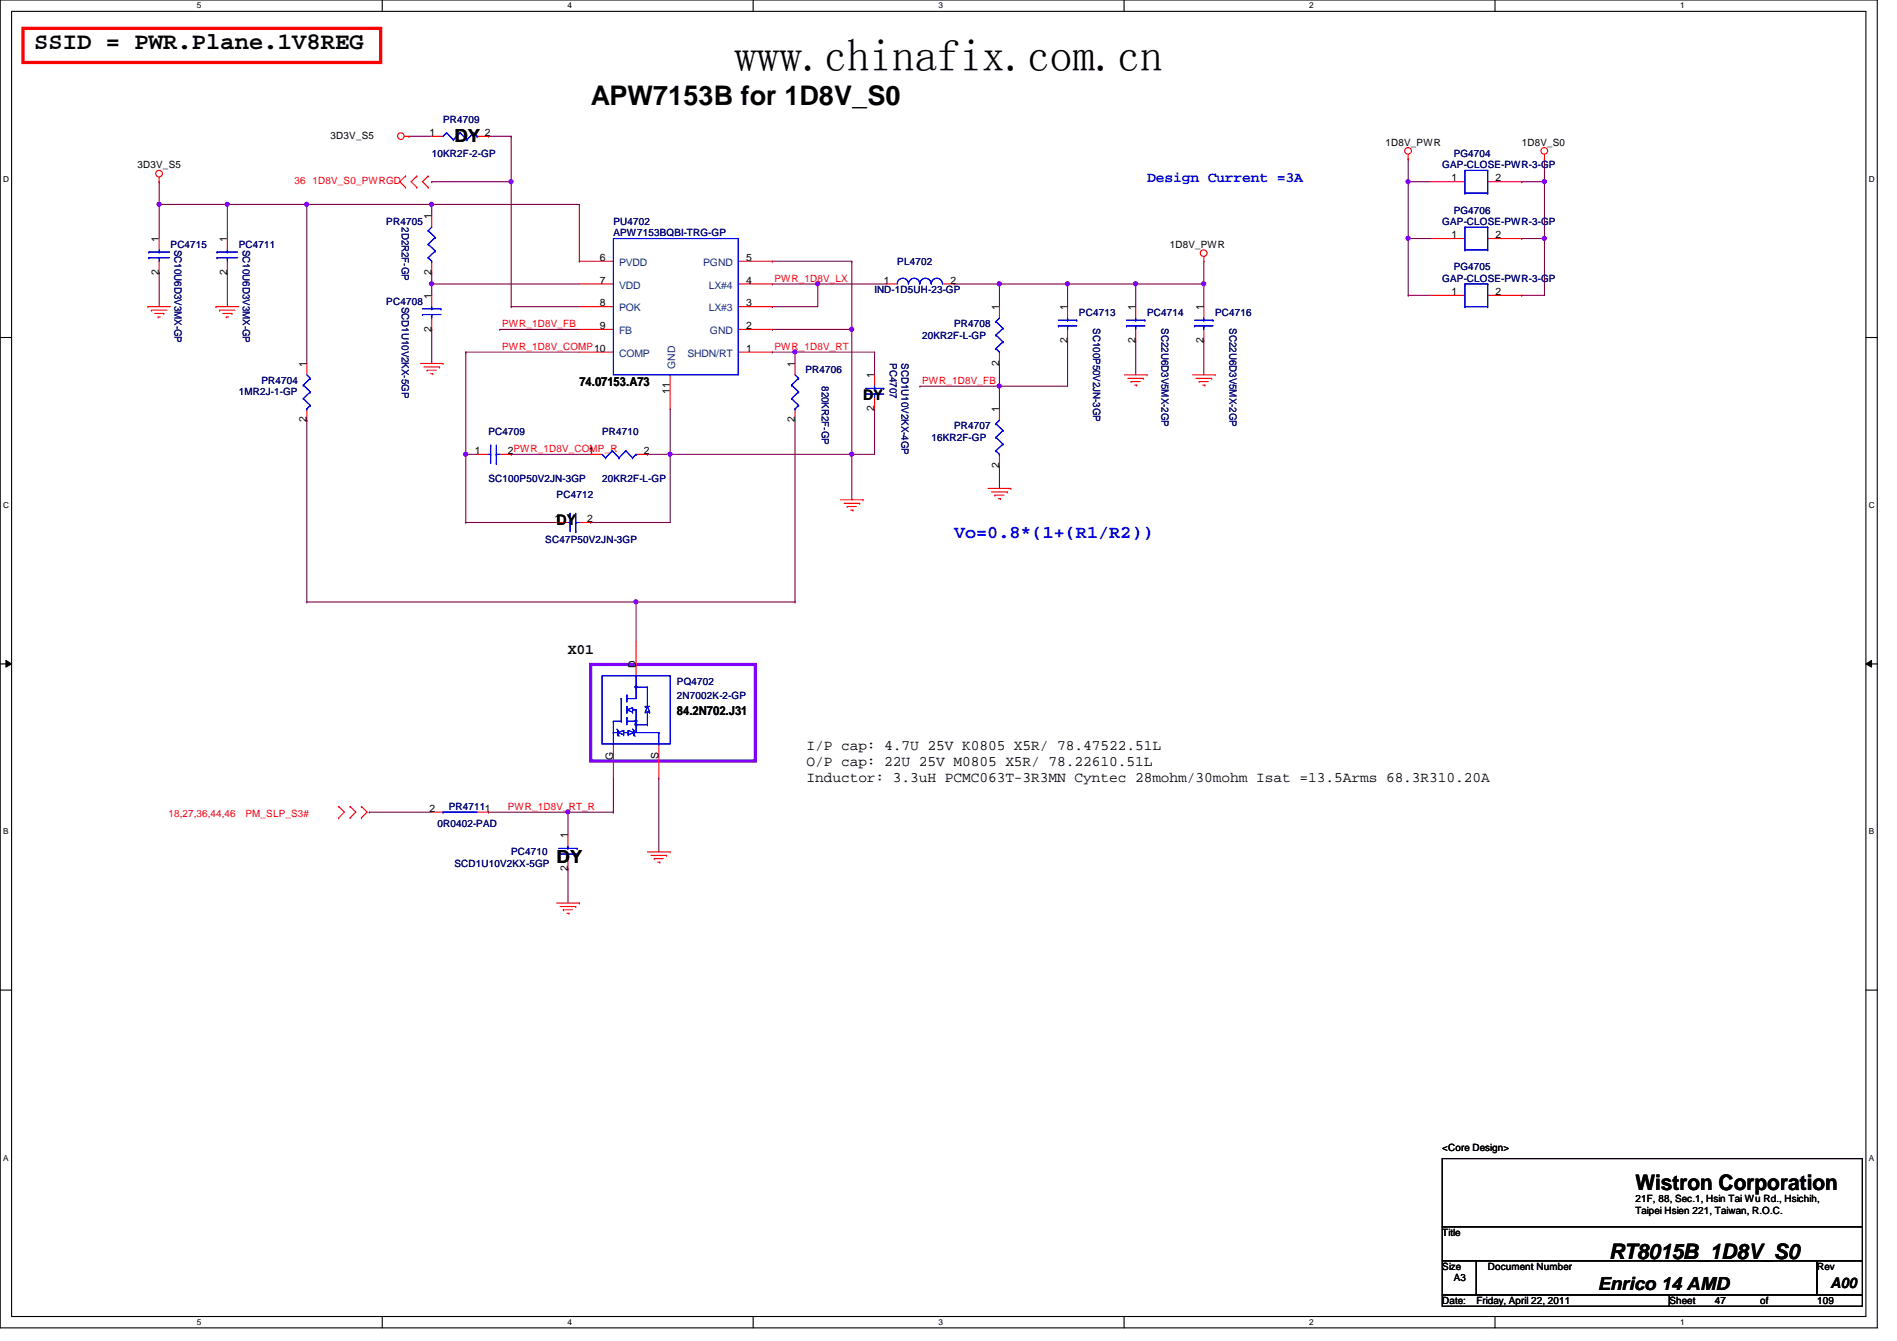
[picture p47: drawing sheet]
<svg xmlns="http://www.w3.org/2000/svg" width="297mm" height="210mm" viewBox="0 0 297 210" stroke-linecap="round" stroke-linejoin="round" font-family="sans-serif">
<defs><g id="words">
<text font-size="7.1" x="115" y="11.1">www.chinafix.com.cn</text>
<text font-size="4.2" x="92.5" y="16.4">APW7153B for 1D8V_S0</text>
<text font-size="3.7" x="5.4" y="7.6">SSID = PWR.Plane.1V8REG</text>
<g font-size="3.3">
<text x="256.1" y="186.3">Wistron Corporation</text>
<text x="252" y="197">RT8015B_1D8V_S0</text>
</g>
<g font-size="2.8">
<text x="71.2" y="22.2">DY</text>
<text x="87.2" y="135.1">DY</text>
<text x="250.2" y="201.9">Enrico 14 AMD</text>
</g>
<text font-size="2.8" fill="#00f" x="149.4" y="84.2">Vo=0.8*(1+(R1/R2))</text>
<text font-size="2.3" fill="#00f" x="179.6" y="28.5">Design Current =3A</text>
<g font-size="2.3">
<text x="135.2" y="62.6">DY</text>
<text x="87.2" y="82.1">DY</text>
<text x="88.9" y="102.3">X01</text>
<text x="126.3" y="117.4">I/P cap: 4.7U 25V K0805 X5R/ 78.47522.51L</text>
<text x="126.3" y="119.9">O/P cap: 22U 25V M0805 X5R/ 78.22610.51L</text>
<text x="126.3" y="122.4">Inductor: 3.3uH PCMC063T-3R3MN Cyntec 28mohm/30mohm Isat =13.5Arms 68.3R310.20A</text>
<text x="286.6" y="201.5">A00</text>
</g>
<g font-size="1.9">
<text x="90.7" y="60.5">74.07153.A73</text>
<text x="106" y="111.9">84.2N702.J31</text>
</g>
<g font-size="1.6">
<text x="51.8" y="21.7">3D3V_S5</text>
<text x="67.3" y="21.3">1</text>
<text x="75.9" y="21.3">2</text>
<text x="217" y="22.8">1D8V_PWR</text>
<text x="238.3" y="22.8">1D8V_S0</text>
<text x="21.5" y="26.3">3D3V_S5</text>
<text x="227.3" y="28.4">1</text>
<text x="234.2" y="28.4">2</text>
<text x="67.6" y="34.3" transform="rotate(-90 67.6 34.3)">1</text>
<text x="24.9" y="37.9" transform="rotate(-90 24.9 37.9)">1</text>
<text x="35.6" y="37.9" transform="rotate(-90 35.6 37.9)">1</text>
<text x="93.9" y="40.9">6</text>
<text x="116.8" y="40.9">5</text>
<text x="183.2" y="38.8">1D8V_PWR</text>
<text x="227.3" y="37.3">1</text>
<text x="234.2" y="37.3">2</text>
<text x="24.9" y="43" transform="rotate(-90 24.9 43)">2</text>
<text x="35.6" y="43" transform="rotate(-90 35.6 43)">2</text>
<text x="67.6" y="46.8" transform="rotate(-90 67.6 46.8)">1</text>
<text x="67.6" y="43" transform="rotate(-90 67.6 43)">2</text>
<text x="93.9" y="44.4">7</text>
<text x="93.9" y="48">8</text>
<text x="116.8" y="48">3</text>
<text x="116.8" y="44.4">4</text>
<text x="138.4" y="44.4">1</text>
<text x="148.8" y="44.4">2</text>
<text x="227.3" y="46.2">1</text>
<text x="234.2" y="46.2">2</text>
<text x="67.6" y="51.9" transform="rotate(-90 67.6 51.9)">2</text>
<text x="93.9" y="51.5">9</text>
<text x="116.8" y="51.5">2</text>
<text x="156.5" y="48.6" transform="rotate(-90 156.5 48.6)">1</text>
<text x="167.1" y="53.7" transform="rotate(-90 167.1 53.7)">2</text>
<text x="167.1" y="48.6" transform="rotate(-90 167.1 48.6)">1</text>
<text x="177.8" y="53.7" transform="rotate(-90 177.8 53.7)">2</text>
<text x="177.8" y="48.6" transform="rotate(-90 177.8 48.6)">1</text>
<text x="188.5" y="53.7" transform="rotate(-90 188.5 53.7)">2</text>
<text x="188.5" y="48.6" transform="rotate(-90 188.5 48.6)">1</text>
<text x="48" y="57.4" transform="rotate(-90 48 57.4)">1</text>
<text x="116.8" y="55.1">1</text>
<text x="124.5" y="57.4" transform="rotate(-90 124.5 57.4)">1</text>
<text x="136.9" y="59.2" transform="rotate(-90 136.9 59.2)">1</text>
<text x="156.5" y="57.2" transform="rotate(-90 156.5 57.2)">2</text>
<text x="104.9" y="61.7" transform="rotate(-90 104.9 61.7)">11</text>
<text x="136.9" y="64.3" transform="rotate(-90 136.9 64.3)">2</text>
<text x="156.5" y="64.6" transform="rotate(-90 156.5 64.6)">1</text>
<text x="48" y="66.1" transform="rotate(-90 48 66.1)">2</text>
<text x="74.4" y="71.1">1</text>
<text x="79.5" y="71.1">2PWR_1D8V_COMP_R</text>
<text x="92.2" y="71.1">1</text>
<text x="100.8" y="71.1">2</text>
<text x="124.5" y="66.1" transform="rotate(-90 124.5 66.1)">2</text>
<text x="156.5" y="73.2" transform="rotate(-90 156.5 73.2)">2</text>
<text x="86.8" y="81.7">1</text>
<text x="91.9" y="81.7">2</text>
<text x="99.6" y="104.6" transform="rotate(-90 99.6 104.6)">D</text>
<text x="96" y="119" transform="rotate(-90 96 119)">G</text>
<text x="103.1" y="118.8" transform="rotate(-90 103.1 118.8)">S</text>
<text x="67.3" y="127.1">2</text>
<text x="88.9" y="131.2" transform="rotate(-90 88.9 131.2)">1</text>
<text x="88.9" y="136.4" transform="rotate(-90 88.9 136.4)">2</text>
<text x="225.8" y="180.1">&lt;Core Design&gt;</text>
<text x="256.1" y="188.1">21F, 88, Sec.1, Hsin Tai Wu Rd., Hsichih,</text>
<text x="256.1" y="189.9">Taipei Hsien 221, Taiwan, R.O.C.</text>
<text x="225.8" y="193.5">Title</text>
<text x="225.8" y="198.8">Size</text>
<text x="227.6" y="200.6">A3</text>
<text x="233" y="198.8">Document Number</text>
<text x="284.5" y="198.8">Rev</text>
<text x="225.8" y="204.1">Date:</text>
<text x="231.2" y="204.1">Friday, April 22, 2011</text>
<text x="261.4" y="204.1">Sheet</text>
<text x="268.5" y="204.1">47</text>
<text x="275.6" y="204.1">of</text>
<text x="284.5" y="204.1">109</text>
</g>
<g font-size="1.6" fill="#000080">
<text x="69.4" y="19.2">PR4709</text>
<text x="67.6" y="24.6">10KR2F-2-GP</text>
<text x="225.8" y="26.3">GAP-CLOSE-PWR-3-GP</text>
<text x="227.6" y="24.6">PG4704</text>
<text x="60.5" y="35.2">PR4705</text>
<text x="62.9" y="35.6" transform="rotate(90 62.9 35.6)">2D2R2F-GP</text>
<text x="96.1" y="35.2">PU4702</text>
<text x="225.8" y="35.2">GAP-CLOSE-PWR-3-GP</text>
<text x="227.6" y="33.4">PG4706</text>
<text x="26.7" y="38.8">PC4715</text>
<text x="27.3" y="39.1" transform="rotate(90 27.3 39.1)">SC10U6D3V3MX-GP</text>
<text x="37.4" y="38.8">PC4711</text>
<text x="38" y="39.1" transform="rotate(90 38 39.1)">SC10U6D3V3MX-GP</text>
<text x="96.1" y="37">APW7153BQBI-TRG-GP</text>
<text x="140.5" y="41.4">PL4702</text>
<text x="60.5" y="47.7">PC4708</text>
<text x="136.9" y="45.9">IND-1D5UH-23-GP</text>
<text x="225.8" y="44.1">GAP-CLOSE-PWR-3-GP</text>
<text x="227.6" y="42.3">PG4705</text>
<text x="62.9" y="48" transform="rotate(90 62.9 48)">SCD1U10V2KX-5GP</text>
<text x="144.4" y="53">20KR2F-L-GP</text>
<text x="149.4" y="51.2">PR4708</text>
<text x="168.9" y="49.4">PC4713</text>
<text x="171.2" y="51.4" transform="rotate(90 171.2 51.4)">SC100P50V2JN-3GP</text>
<text x="179.6" y="49.4">PC4714</text>
<text x="181.9" y="51.4" transform="rotate(90 181.9 51.4)">SC22U6D3V5MX-2GP</text>
<text x="190.3" y="49.4">PC4716</text>
<text x="192.5" y="51.4" transform="rotate(90 192.5 51.4)">SC22U6D3V5MX-2GP</text>
<text x="126.1" y="58.3">PR4706</text>
<text x="139.4" y="56.9" transform="rotate(90 139.4 56.9)">PC4707</text>
<text x="141.1" y="56.9" transform="rotate(90 141.1 56.9)">SCD1U10V2KX-4GP</text>
<text x="37.4" y="61.9">1MR2J-1-GP</text>
<text x="40.9" y="60.1">PR4704</text>
<text x="128.7" y="60.5" transform="rotate(90 128.7 60.5)">820KR2F-GP</text>
<text x="76.5" y="68.1">PC4709</text>
<text x="94.3" y="68.1">PR4710</text>
<text x="145.8" y="69">16KR2F-GP</text>
<text x="149.4" y="67.2">PR4707</text>
<text x="76.5" y="75.4">SC100P50V2JN-3GP</text>
<text x="87.2" y="77.9">PC4712</text>
<text x="94.3" y="75.4">20KR2F-L-GP</text>
<text x="85.4" y="85">SC47P50V2JN-3GP</text>
<text x="106" y="107.2">PQ4702</text>
<text x="106" y="109.3">2N7002K-2-GP</text>
<text x="68.5" y="129.5">0R0402-PAD</text>
<text x="70.3" y="126.8">PR47111</text>
<text x="71.2" y="135.7">SCD1U10V2KX-5GP</text>
<text x="80" y="133.9">PC4710</text>
</g>
<g font-size="1.6" fill="#f00">
<text x="46.1" y="28.8">36</text>
<text x="48.9" y="28.8">1D8V_S0_PWRGD</text>
<text x="121.3" y="44.1">PWR_1D8V_LX</text>
<text x="78.6" y="51.2">PWR_1D8V_FB</text>
<text x="78.6" y="54.8">PWR_1D8V_COMP10</text>
<text x="121.3" y="54.8">PWR_1D8V_RT</text>
<text x="144.4" y="60.1">PWR_1D8V_FB</text>
<text x="26.4" y="127.8">18,27,36,44,46</text>
<text x="38.4" y="127.8">PM_SLP_S3#</text>
<text x="79.5" y="126.8">PWR_1D8V_RT_R</text>
</g>
<g font-size="1.6" fill="#004080">
<text x="96.9" y="41.6">PVDD</text>
<text x="110.1" y="41.6">PGND</text>
<text x="96.9" y="45.2">VDD</text>
<text x="111" y="45.2">LX#4</text>
<text x="96.9" y="48.7">POK</text>
<text x="96.9" y="52.3">FB</text>
<text x="111" y="48.7">LX#3</text>
<text x="111.2" y="52.3">GND</text>
<text x="96.9" y="55.8">COMP</text>
<text x="105.7" y="57.8" transform="rotate(-90 105.7 57.8)">GND</text>
<text x="107.7" y="55.8">SHDN/RT</text>
</g>
<g font-size="1.3">
<text x="30.8" y="1.3">5</text>
<text x="88.9" y="1.3">4</text>
<text x="146.9" y="1.3">3</text>
<text x="205" y="1.3">2</text>
<text x="263.1" y="1.3">1</text>
<text x=".5" y="28.4">D</text>
<text x="292.6" y="28.4">D</text>
<text x=".5" y="79.5">C</text>
<text x="292.6" y="79.5">C</text>
<text x=".5" y="130.6">B</text>
<text x="292.6" y="130.6">B</text>
<text x=".5" y="181.7">A</text>
<text x="292.6" y="181.7">A</text>
<text x="30.8" y="207.4">5</text>
<text x="88.9" y="207.4">4</text>
<text x="146.9" y="207.4">3</text>
<text x="205" y="207.4">2</text>
<text x="263.1" y="207.4">1</text>
</g>
</g></defs>
<path d="M0 0h293.9v207.8h-293.9zM1.8 1.8h290.4v204.3h-290.4z" fill="none" stroke="#000" stroke-width=".17"/>
<g fill="#fff">
<path d="M30.8 .2h.7v1.4h-.7z"/>
<path d="M30.8 206.2h.7v1.4h-.7z"/>
</g>
<path d="M59.9 0v1.8M59.9 206.1v1.7" fill="none" stroke="#000" stroke-width=".17"/>
<g fill="#fff">
<path d="M88.9 .2h.6v1.4h-.6z"/>
<path d="M88.9 206.2h.6v1.4h-.6z"/>
</g>
<path d="M117.9 0v1.8M117.9 206.1v1.7" fill="none" stroke="#000" stroke-width=".17"/>
<g fill="#fff">
<path d="M146.9 .2h.7v1.4h-.7z"/>
<path d="M146.9 206.2h.7v1.4h-.7z"/>
</g>
<path d="M176 0v1.8M176 206.1v1.7" fill="none" stroke="#000" stroke-width=".17"/>
<g fill="#fff">
<path d="M205 .2h.7v1.4h-.7z"/>
<path d="M205 206.2h.7v1.4h-.7z"/>
</g>
<path d="M234.1 0v1.8M234.1 206.1v1.7" fill="none" stroke="#000" stroke-width=".17"/>
<g fill="#fff">
<path d="M263.1 .2h.7v1.4h-.7z"/>
<path d="M263.1 206.2h.7v1.4h-.7z"/>
<path d="M.5 27.3h.9v1.4h-.9z"/>
<path d="M292.6 27.3h.9v1.4h-.9z"/>
<path d="M.5 78.4h.9v1.4h-.9z"/>
<path d="M292.6 78.4h.9v1.4h-.9z"/>
</g>
<path d="M0 52.8h1.8M292.2 52.8h1.7" fill="none" stroke="#000" stroke-width=".17"/>
<g fill="#fff">
<path d="M.5 129.5h.8v1.3h-.8z"/>
<path d="M292.6 129.5h.8v1.3h-.8z"/>
</g>
<path d="M0 103.9h1.8M292.2 103.9h1.7" fill="none" stroke="#000" stroke-width=".17"/>
<path d="M.9 103.4l.9 .5-.9 .5zM292.2 103.9l.9-.5v1z" fill="#000"/>
<path d="M.9 103.4l.9 .5-.9 .5zM292.2 103.9l.9-.5v1z" fill="none" stroke="#000" stroke-width=".16"/>
<g fill="#fff">
<path d="M.5 180.5h.8v1.4h-.8z"/>
<path d="M292.6 180.5h.8v1.4h-.8z"/>
</g>
<path d="M0 155h1.8M292.2 155h1.7" fill="none" stroke="#000" stroke-width=".17"/>
<path d="M35.6 32h.1M35.6 32h12.4M90.7 32v8.9M90.7 40.9h.1" fill="none" stroke="#800040" stroke-width=".17"/>
<circle cx="35.6" cy="32" r=".32" fill="#f0f"/>
<circle cx="35.6" cy="32" r=".32" fill="none" stroke="#f0f" stroke-width=".17"/>
<path d="M48 32h.1M48 32v24.9M80 28.4h.1M80 28.4v19.6M48 65.8h.1M48 65.8v28.4M88.9 136h.1M88.9 136v5.3" fill="none" stroke="#800040" stroke-width=".17"/>
<circle cx="80" cy="28.4" r=".32" fill="#f0f"/>
<circle cx="80" cy="28.4" r=".32" fill="none" stroke="#f0f" stroke-width=".17"/>
<g fill="none" stroke="#800040" stroke-width=".17">
<path d="M67.6 28.4h.1M76.5 21.3h.1M76.5 21.3h3.5M80 21.3h.1M80 21.3v7.1h-12.4M80 48h.1M80 48h10.7M120.9 40.9h.1M120.9 51.6h.1M120.9 55.1h.1M120.9 40.9h12.5M120.9 51.6h12.5"/>
<path d="M120.9 55.1h3.6M124.5 55.1h.1M124.5 55.1v1.8M133.4 71.1h.1M133.4 71.1v7.1M76.5 127.1h.1M76.5 127.1h12.4"/>
</g>
<circle cx="88.9" cy="127.1" r=".32" fill="#f0f"/>
<circle cx="88.9" cy="127.1" r=".32" fill="none" stroke="#f0f" stroke-width=".17"/>
<path d="M133.4 51.6h.1M133.4 51.6v19.5M88.9 127.1h.1M88.9 127.1v3.6" fill="none" stroke="#800040" stroke-width=".17"/>
<circle cx="133.4" cy="51.5" r=".32" fill="#f0f"/>
<circle cx="133.4" cy="51.5" r=".32" fill="none" stroke="#f0f" stroke-width=".17"/>
<path d="M241.8 24.9h.1M241.8 24.9v3.5M128 44.4h.1M128 44.4h10.7" fill="none" stroke="#800040" stroke-width=".17"/>
<circle cx="128" cy="44.4" r=".32" fill="#f0f"/>
<circle cx="128" cy="44.4" r=".32" fill="none" stroke="#f0f" stroke-width=".17"/>
<path d="M72.9 71.1h.1M72.9 71.1h1.8M72.9 71.1v10.7" fill="none" stroke="#800040" stroke-width=".17"/>
<circle cx="72.9" cy="71.1" r=".32" fill="#f0f"/>
<circle cx="72.9" cy="71.1" r=".32" fill="none" stroke="#f0f" stroke-width=".17"/>
<path d="M67.6 32h.1M67.6 32h23.1" fill="none" stroke="#800040" stroke-width=".17"/>
<circle cx="67.6" cy="32" r=".32" fill="#f0f"/>
<circle cx="67.6" cy="32" r=".32" fill="none" stroke="#f0f" stroke-width=".17"/>
<g fill="none" stroke="#800040" stroke-width=".17">
<path d="M35.6 32h.1M35.6 32v5.3M35.6 42.7h.1M35.6 42.7v5.3M72.9 55.1h.1M72.9 55.1v16M120.9 44.4h.1M120.9 44.4h7.1M133.4 40.9h.1M133.4 40.9v10.7M149.4 44.4h.1M149.4 44.4h7.1"/>
<path d="M101.4 71.1h.1M101.4 71.1h3.5M133.4 71.1h.1M133.4 71.1h3.5M72.9 81.8h.1M72.9 81.8h14.3"/>
</g>
<circle cx="133.4" cy="71.1" r=".32" fill="#f0f"/>
<circle cx="133.4" cy="71.1" r=".32" fill="none" stroke="#f0f" stroke-width=".17"/>
<path d="M177.8 53.3h.1M177.8 44.4h.1M177.8 53.3v5.4M177.8 44.4h10.7M156.5 60.4h.1M156.5 60.4v3.6" fill="none" stroke="#800040" stroke-width=".17"/>
<circle cx="188.5" cy="44.4" r=".32" fill="#f0f"/>
<circle cx="188.5" cy="44.4" r=".32" fill="none" stroke="#f0f" stroke-width=".17"/>
<circle cx="177.8" cy="44.4" r=".32" fill="#f0f"/>
<circle cx="177.8" cy="44.4" r=".32" fill="none" stroke="#f0f" stroke-width=".17"/>
<path d="M156.5 44.4h.1M156.5 44.4h10.7" fill="none" stroke="#800040" stroke-width=".17"/>
<circle cx="156.5" cy="44.4" r=".32" fill="#f0f"/>
<circle cx="156.5" cy="44.4" r=".32" fill="none" stroke="#f0f" stroke-width=".17"/>
<g fill="none" stroke="#800040" stroke-width=".17">
<path d="M120.9 48h.1M128 44.4h.1M128 44.4v3.6h-7.1M156.5 44.4h.1M156.5 56.9h.1M156.5 44.4v3.6M156.5 56.9v3.5M167.2 44.4h.1M167.2 53.3h.1M167.2 53.3v7.1h-23.1M167.2 44.4v3.6M177.8 44.4h.1"/>
<path d="M177.8 44.4v3.6M80 71.1h.1M80 71.1h12.5M104.9 71.1h.1M104.9 71.1v10.7M144.1 60.4h.1M156.5 60.4h.1"/>
</g>
<circle cx="156.5" cy="60.4" r=".32" fill="#f0f"/>
<circle cx="156.5" cy="60.4" r=".32" fill="none" stroke="#f0f" stroke-width=".17"/>
<path d="M238.3 28.4h.1M238.3 28.4h3.5" fill="none" stroke="#800040" stroke-width=".17"/>
<circle cx="241.8" cy="28.4" r=".32" fill="#f0f"/>
<circle cx="241.8" cy="28.4" r=".32" fill="none" stroke="#f0f" stroke-width=".17"/>
<g fill="none" stroke="#800040" stroke-width=".17">
<path d="M220.5 37.3h.1M220.5 28.4h.1M220.5 37.3h3.6M220.5 28.4h3.6M238.3 37.3h.1M238.3 37.3h3.5M167.2 44.4h.1M167.2 44.4h10.6M188.5 44.4h.1M188.5 53.3h.1M188.5 44.4v3.6M188.5 53.3v5.4"/>
<path d="M156.5 72.9h.1M156.5 72.9v3.6"/>
</g>
<circle cx="167.1" cy="44.4" r=".32" fill="#f0f"/>
<circle cx="167.1" cy="44.4" r=".32" fill="none" stroke="#f0f" stroke-width=".17"/>
<path d="M24.9 28.4h.1M24.9 28.4v3.6M220.5 28.4h.1M220.5 28.4v8.9M72.9 55.1h.1M72.9 55.1h17.8M78.3 51.6h.1M78.3 51.6h12.4M104.9 64h.1M104.9 64v7.1M92.5 81.8h.1M92.5 81.8h12.4" fill="none" stroke="#800040" stroke-width=".17"/>
<circle cx="220.5" cy="28.4" r=".32" fill="#f0f"/>
<circle cx="220.5" cy="28.4" r=".32" fill="none" stroke="#f0f" stroke-width=".17"/>
<path d="M241.8 28.4h.1M241.8 28.4v8.9" fill="none" stroke="#800040" stroke-width=".17"/>
<circle cx="241.8" cy="37.3" r=".32" fill="#f0f"/>
<circle cx="241.8" cy="37.3" r=".32" fill="none" stroke="#f0f" stroke-width=".17"/>
<path d="M24.9 32h.1M24.9 32h10.7" fill="none" stroke="#800040" stroke-width=".17"/>
<circle cx="24.9" cy="32" r=".32" fill="#f0f"/>
<circle cx="24.9" cy="32" r=".32" fill="none" stroke="#f0f" stroke-width=".17"/>
<path d="M24.9 32h.1M24.9 32v5.3M64 21.3h.1M64 21.3h3.6M220.5 37.3h.1M220.5 37.3v8.9M24.9 42.7h.1M24.9 42.7v5.3M48 94.2h.1M48 94.2h51.6M88.9 127.1h.1M88.9 127.1h7.1" fill="none" stroke="#800040" stroke-width=".17"/>
<circle cx="220.5" cy="37.3" r=".32" fill="#f0f"/>
<circle cx="220.5" cy="37.3" r=".32" fill="none" stroke="#f0f" stroke-width=".17"/>
<path d="M241.8 37.3h.1M241.8 37.3v8.9h-3.5M136.9 55.1h.1M136.9 55.1v3.6M220.5 46.2h.1M220.5 46.2h3.6M238.3 46.2h.1M104.9 71.1h.1M104.9 71.1h28.5" fill="none" stroke="#800040" stroke-width=".17"/>
<circle cx="104.9" cy="71.1" r=".32" fill="#f0f"/>
<circle cx="104.9" cy="71.1" r=".32" fill="none" stroke="#f0f" stroke-width=".17"/>
<path d="M67.6 42.7h.1M67.6 44.4h.1M67.6 42.7v1.7M67.6 44.4h23.1" fill="none" stroke="#800040" stroke-width=".17"/>
<circle cx="67.6" cy="44.4" r=".32" fill="#f0f"/>
<circle cx="67.6" cy="44.4" r=".32" fill="none" stroke="#f0f" stroke-width=".17"/>
<path d="M48 32h.1M48 32h19.6M220.5 24.9h.1M220.5 24.9v3.5M136.9 64h.1M136.9 64v7.1M103.2 121.8h.1M103.2 121.8v11.5" fill="none" stroke="#800040" stroke-width=".17"/>
<circle cx="48" cy="32" r=".32" fill="#f0f"/>
<circle cx="48" cy="32" r=".32" fill="none" stroke="#f0f" stroke-width=".17"/>
<path d="M67.6 51.6h.1M67.6 51.6v5.3M188.5 40.9h.1M188.5 40.9v3.5M99.6 94.2h.1M99.6 94.2h24.9" fill="none" stroke="#800040" stroke-width=".17"/>
<circle cx="99.6" cy="94.2" r=".32" fill="#f0f"/>
<circle cx="99.6" cy="94.2" r=".32" fill="none" stroke="#f0f" stroke-width=".17"/>
<path d="M67.6 32h.1M67.6 32v1.8M67.6 44.4h.1M67.6 44.4v1.8M124.5 55.1h.1M124.5 55.1h12.4M124.5 65.8v28.4M124.5 94.2h.1" fill="none" stroke="#800040" stroke-width=".17"/>
<circle cx="124.5" cy="55.1" r=".32" fill="#f0f"/>
<circle cx="124.5" cy="55.1" r=".32" fill="none" stroke="#f0f" stroke-width=".17"/>
<path d="M99.6 94.2h.1M99.6 94.2v6.3M57.8 127.1h.1M57.8 127.1h9.8M96 127.1h.1M96 121.8v5.3" fill="none" stroke="#800040" stroke-width=".17"/>
<g fill="none" stroke="#f00" stroke-width=".17">
<path d="M24.9 28.4h.1M24.9 27.7v.7M24.9 37.3v1.8M35.6 37.3v1.8M63.3 21.3h.7M63.5 29.3h.1M63.5 27.6h.1M63.5 27.6l-.9 .8 .9 .9M64 21.3h.1M65.3 27.6h.1M65.3 29.3h.1M65.3 27.6l-.9 .8 .9 .9"/>
<path d="M67 29.3h.1M67 27.6h.1M67 27.6l-.8 .8 .8 .9M67.6 21.3h1.8M67.6 33.8v1.8M74.7 21.3h1.8M220.5 24.9h.1M220.5 24.2v.7M224.1 37.3h5.3M224.1 28.4h5.3M232.9 37.3h5.4M232.9 28.4h5.4"/>
<path d="M241.8 24.9h.1M241.8 24.2v.7M23.2 48h.1M23.2 48h3.5M23.7 48.6h.1M23.7 48.6h2.5M24.2 49.1h1.4M24.8 49.6h.1M24.8 49.6h.3M24.9 40.9v1.8M25.6 49.1h.1M33.8 48h.1"/>
<path d="M33.8 48h3.6M34.4 48.6h.1M34.4 48.6h2.4M34.9 49.1h1.4M35.4 49.6h.1M35.4 49.6h.4M35.6 40.9v1.8M36.3 49.1h.1M48 56.9v1.8M65.8 56.9h3.6M66.4 57.4h2.4M66.9 58h.1"/>
<path d="M66.9 58h1.4M67.4 58.5h.4M67.6 40.9v1.8M67.6 46.2v1.8M67.6 49.8v1.8M67.8 58.5h.1M68.8 57.4h.1M69.4 56.9h.1M90.7 48h5.3M90.7 55.1h5.3M90.7 51.6h5.3M90.7 44.4h5.3"/>
<path d="M90.7 40.9h5.3M104.9 58.7v5.3M115.6 48h5.3M115.6 55.1h5.3M115.6 51.6h5.3M115.6 44.4h5.3M115.6 40.9h5.3M124.5 56.9v1.8M136.9 58.7v1.7M156.5 48v1.8M156.5 55.1v1.8M167.2 48v1.8"/>
<path d="M167.2 51.6v1.7M176.1 58.7h3.5M176.6 59.2h2.5M177.1 59.7h.1M177.1 59.7h1.5M177.8 48v1.8M177.8 51.6v1.7M179.1 59.2h.1M179.6 58.7h.1M186.7 58.7h3.6M187.3 59.2h2.4M187.8 59.7h.1"/>
<path d="M187.8 59.7h1.4M188.5 40.9h.1M188.5 40.2v.7M188.5 48v1.8M188.5 51.6v1.7M189.7 59.2h.1M190.3 58.7h.1M48 64v1.8M74.7 71.1h1.8M78.3 71.1h1.7M92.5 71.1h1.8M99.6 71.1h1.8"/>
<path d="M124.5 64v1.8M131.6 78.2h3.6M132.2 78.8h2.4M132.7 79.3h.1M132.7 79.3h1.4M133.2 79.8h.4M133.6 79.8h.1M134.6 78.8h.1M135.2 78.2h.1M136.9 62.2v1.8M154.7 76.5h3.6M155.3 77h2.4"/>
<path d="M155.8 77.5h.1M155.8 77.5h1.4M156.3 78.1h.4M156.5 64v1.8M156.5 71.1v1.8M156.7 78.1h.1M157.7 77h.1M158.3 76.5h.1M177.7 60.3h.3M178 60.3h.1M188.3 60.3h.4M188.7 60.3h.1"/>
<path d="M87.2 81.8h1.7M90.7 81.8h1.8M96 116.5v5.3M99.6 100.5v5.3M103.2 116.5v5.3M53 128h.1M53 126.2h.1M53 126.2l.9 .9-.9 .9M54.8 126.2h.1M54.8 128h.1M54.8 126.2l.9 .9-.9 .9M56.6 128h.1"/>
<path d="M56.6 126.2h.1M56.6 126.2l.9 .9-.9 .9M67.6 127.1h1.8M74.7 127.1h1.8M88.9 130.7v1.8M88.9 134.2v1.8M101.4 133.3h3.5M101.9 133.9h2.5M102.4 134.4h.1M102.4 134.4h1.5M103 135h.3M103.3 135h.1"/>
<path d="M104.4 133.9h.1M104.9 133.3h.1M87.2 141.3h3.5M87.7 141.9h2.5M88.2 142.4h.1M88.2 142.4h1.5M88.8 143h.3M89.1 143h.1M90.2 141.9h.1M90.7 141.3h.1"/>
<circle cx="24.9" cy="27.2" r=".52"/>
<circle cx="62.8" cy="21.3" r=".52"/>
<circle cx="188.5" cy="39.6" r=".52"/>
<circle cx="220.5" cy="23.6" r=".52"/>
<circle cx="241.8" cy="23.6" r=".52"/>
</g>
<path d="M225.8 181.3h65.8v10.7h-65.8zM225.8 192h65.8v5.3h-65.8zM225.8 197.3h5.4v5.4h-5.4zM231.2 197.3h53.3v5.4h-53.3zM284.5 197.3h7.1v5.4h-7.1zM225.8 202.7h35.6v1.8h-35.6zM261.4 202.7h30.2v1.8h-30.2z" fill="none" stroke="#000" stroke-width=".17"/>
<path d="M92.5 104h25.8v15.1h-25.8z" fill="none" stroke="#8000ff" stroke-width=".51"/>
<path d="M3.6 4.4h56v5.4h-56z" fill="none" stroke="#f00" stroke-width=".51"/>
<g fill="none" stroke="#00f" stroke-width=".17">
<path d="M23.3 39.5h.1M23.3 39.5h3.2M24.9 39.5h.1M24.9 39.1v.4M34 39.5h.1M34 39.5h3.2M35.6 39.5h.1M35.6 39.1v.4M67 36.1h.1M67 38.2h.1M67 36.1l1.2 1.1M67 38.2l1.2 1.1"/>
<path d="M67.6 35.6l-.6 .5M68.2 37.2h.1M68.2 39.3h.1M68.2 37.2l-1.2 1M68.2 39.3l-1.2 1M69.9 20.8h.1M69.9 20.8l-.5 .5M69.9 20.8l1.1 1.1M71 21.9h.1M72 20.8h.1M72 20.8l-1 1.1M72 20.8l1.1 1.1"/>
<path d="M73.1 21.9h.1M74.2 20.8h.1M74.2 20.8l-1.1 1.1M74.2 20.8l.5 .5M74.7 21.3h.1M96 37.3h19.6v21.4h-19.6zM229.4 39.1h.1M229.4 35.6h.1M229.4 30.2h.1M229.4 26.7h.1M229.4 26.7v3.5M229.4 35.6v3.5"/>
<path d="M229.4 39.1h3.5M229.4 35.6h3.5M229.4 30.2h3.5M229.4 26.7h3.5M232.9 39.1h.1M232.9 35.6h.1M232.9 30.2h.1M232.9 26.7h.1M232.9 26.7v3.5M232.9 35.6v3.5M23.3 40.3h.1M23.3 40.3h3.2"/>
<path d="M24.9 40.3h.1M24.9 40.3v.6M34 40.3h.1M34 40.3h3.2M35.6 40.3h.1M35.6 40.3v.6M48 58.7l.6 .5M48.6 59.2h.1M48.6 59.2l-1.1 1.1M66.2 49.2h.1M66.2 48.3h2.8M66.2 49.2h2.8"/>
<path d="M67 40.3h.1M67 40.3l.6 .6M67.6 48.3h.1M67.6 49.2h.1M67.6 40.9h.1M67.6 48v.3M67.6 49.2v.6M69 48.3h.1M124.5 58.7l.5 .5M125 59.2h.1M125 59.2l-1.1 1.1M155.9 50.3h.1"/>
<path d="M155.9 52.4h.1M155.9 54.6h.1M155.9 50.3l1.1 1.1M155.9 52.4l1.1 1.1M155.9 54.6l.6 .5M156.5 55.1h.1M156.5 49.8l-.6 .5M157 51.4h.1M157 53.5h.1M157 51.4l-1.1 1M157 53.5l-1.1 1.1M165.7 51h.1"/>
<path d="M165.7 50.1h2.9M165.7 51h2.9M167.2 50.1h.1M167.2 51h.1M167.2 49.8v.3M167.2 51v.6M168.6 50.1h.1M176.4 51h.1M176.4 50.1h2.9M176.4 51h2.9M177.8 50.1h.1M177.8 51h.1"/>
<path d="M177.8 49.8v.3M177.8 51v.6M179.3 50.1h.1M187.1 51h.1M187.1 50.1h2.8M187.1 51h2.8M188.5 50.1h.1M188.5 51h.1M188.5 49.8v.3M188.5 51v.6M189.9 50.1h.1M47.5 60.3h.1"/>
<path d="M47.5 62.4h.1M47.5 60.3l1.1 1M47.5 62.4l1.1 1.1M48 64h.1M48.6 61.3h.1M48.6 63.5h.1M48.6 61.3l-1.1 1.1M48.6 63.5l-.6 .5M76.5 71.1h.3M76.8 71.1h.1M76.8 69.7h.1M76.8 69.7v2.9"/>
<path d="M77.7 71.1h.1M77.7 72.6h.1M77.7 71.1h.6M77.7 69.7v2.9M94.3 71.1l.5 .6M94.8 71.7h.1M95.9 70.6h.1M95.9 70.6l-1.1 1.1M95.9 70.6l1 1.1M96.9 71.7h.1M98 70.6h.1M98 70.6l-1.1 1.1"/>
<path d="M98 70.6l1.1 1.1M99.1 71.7h.1M99.6 71.1h.1M99.6 71.1l-.5 .6M123.9 60.3h.1M123.9 62.4h.1M123.9 60.3l1.1 1M123.9 62.4l1.1 1.1M124.5 64h.1M125 61.3h.1M125 63.5h.1M125 61.3l-1.1 1.1"/>
<path d="M125 63.5l-.5 .5M135.5 61.7h.1M135.5 60.8h2.9M135.5 61.7h2.9M136.9 60.8h.1M136.9 61.7h.1M136.9 60.4v.4M136.9 61.7v.5M138.4 60.8h.1M155.9 66.3h.1M155.9 68.5h.1M155.9 70.6h.1"/>
<path d="M155.9 66.3l1.1 1.1M155.9 68.5l1.1 1M155.9 70.6l.6 .5M156.5 71.1h.1M156.5 65.8l-.6 .5M157 67.4h.1M157 69.5h.1M157 67.4l-1.1 1.1M157 69.5l-1.1 1.1M88.9 81.8h.4M89.3 81.8h.1M89.3 80.3h.1"/>
<path d="M89.3 80.3v2.9M90.2 81.8h.1M90.2 83.2h.1M90.2 81.8h.5M90.2 80.3v2.9M96 112.9h.1M96 114.7h.1M96 112.9v3.6M96 114.7h.8M96 112.9h1.3M96.6 114.1l.2 .2M96.8 114.3h.1"/>
<path d="M96.8 115h.1M96.8 114.7h.1M96.8 114.3v.7M96.8 115l.1 .2M96.8 114.7l.9 .3M97.3 112.9h.1M97.3 109.3h.1M97.3 109.3v3.6M97.7 115h.1M97.7 114.3h.1M97.7 114.7h.7M97.7 114.3v.7"/>
<path d="M97.7 114.3l-.9 .4M98.4 115h.1M98.4 114.3h.1M98.4 114.7h.1M98.4 114.3v.7M98.4 114.3l.9 .4M99.1 114.1l.2 .2M99.3 114.7h.1M99.3 115h.1M99.3 114.3h.1M99.3 114.7h3.9M99.3 114.7l-.9 .3"/>
<path d="M99.3 115l.1 .2M99.3 114.3v.7M99.6 111.1h.1M99.6 111.1v3.6M103.2 114.7h.1M103.2 116.5h.1M103.2 114.7v1.8M69.4 127.1h.1M69.4 127.1h5.3M87.5 133.7h.1M87.5 132.8h2.9M87.5 133.7h2.9"/>
<path d="M88.9 132.8h.1M88.9 133.7h.1M88.9 132.5v.3M88.9 133.7v.5M90.4 132.8h.1"/>
</g>
<path d="M99.5 112.8h.2v.2h-.2z" fill-rule="evenodd" fill="#00f"/>
<path d="M98.2 112.9h.1M98.2 112.3h.1M98.2 112.9h1.4M98.2 112.3v1.1M99.5 112.8h.2v.2h-.2z" fill="none" stroke="#00f" stroke-width=".17"/>
<path d="M99.5 113.3h.2v.2h-.2z" fill-rule="evenodd" fill="#00f"/>
<g fill="none" stroke="#00f" stroke-width=".17">
<path d="M98.2 110.6h.1M98.2 110.8h.1M98.2 111.1h.1M98.2 109.3h.1M98.2 108.8h.1M98.2 108.8v1.1M98.2 110.6v1.1M98.2 111.1l.9 .4M99.1 111.1h.1M99.1 111.5h.1M99.1 111.1h.5M99.1 110.8l-.9 .3"/>
<path d="M99.5 113.3h.2v.2h-.2zM99.6 105.8h.1M99.6 107.6h.1M99.6 105.8v3.5h-1.4M99.6 107.6h1.8M99.8 113.4h1.6M101 111.5h.1M101 110.6h.1M101 111.5h.7M101 110.6h.7M101.4 113.4h.1M101.4 111.5h.1"/>
<path d="M101.4 110.6h.1M101.4 107.6h.1M101.4 107.6v3M101.4 111.5v1.9M101.4 110.6l.3 .9M101.4 110.6l-.4 .9M101.7 111.5h.1"/>
</g>
<path d="M99.5 107.4h.2v.2h-.2z" fill-rule="evenodd" fill="#00f"/>
<g fill="none" stroke="#00f" stroke-width=".17">
<path d="M94.3 105.8h10.6v10.7h-10.6zM96 112.9h.1M96 114.7h.1M96 112.9v3.6M96 114.7h.8M96 112.9h1.3M96.6 114.1l.2 .2M96.8 114.3h.1M96.8 115h.1M96.8 114.7h.1M96.8 114.3v.7M96.8 115l.1 .2"/>
<path d="M96.8 114.7l.9 .3M97.3 112.9h.1M97.3 109.3h.1M97.3 109.3v3.6M97.7 115h.1M97.7 114.3h.1M97.7 114.7h.7M97.7 114.3v.7M97.7 114.3l-.9 .4M98.4 115h.1M98.4 114.3h.1M98.4 114.7h.1"/>
<path d="M98.4 114.3v.7M98.4 114.3l.9 .4M99.1 110.8h.1M99.1 110.8v.7M99.1 114.1l.2 .2M99.3 114.7h.1M99.3 115h.1M99.3 114.3h.1M99.3 114.7h3.9M99.3 114.7l-.9 .3M99.3 115l.1 .2M99.3 114.3v.7"/>
<path d="M99.5 107.4h.2v.2h-.2zM99.6 111.1h.1M99.6 111.1v3.6M103.2 114.7h.1M103.2 116.5h.1M103.2 114.7v1.8"/>
</g>
<path d="M99.5 112.8h.2v.2h-.2z" fill-rule="evenodd" fill="#00f"/>
<path d="M98.2 112.9h.1M98.2 112.3h.1M98.2 112.9h1.4M98.2 112.3v1.1M99.5 112.8h.2v.2h-.2z" fill="none" stroke="#00f" stroke-width=".17"/>
<path d="M99.5 113.3h.2v.2h-.2z" fill-rule="evenodd" fill="#00f"/>
<g fill="none" stroke="#00f" stroke-width=".17">
<path d="M98.2 110.6h.1M98.2 110.8h.1M98.2 111.1h.1M98.2 109.3h.1M98.2 108.8h.1M98.2 108.8v1.1M98.2 110.6v1.1M98.2 111.1l.9 .4M99.1 111.1h.1M99.1 111.5h.1M99.1 111.1h.5M99.1 110.8l-.9 .3"/>
<path d="M99.5 113.3h.2v.2h-.2zM99.6 105.8h.1M99.6 107.6h.1M99.6 105.8v3.5h-1.4M99.6 107.6h1.8M99.8 113.4h1.6M101 111.5h.1M101 110.6h.1M101 111.5h.7M101 110.6h.7M101.4 113.4h.1M101.4 111.5h.1"/>
<path d="M101.4 110.6h.1M101.4 107.6h.1M101.4 107.6v3M101.4 111.5v1.9M101.4 110.6l.3 .9M101.4 110.6l-.4 .9M101.7 111.5h.1"/>
</g>
<path d="M99.5 107.4h.2v.2h-.2z" fill-rule="evenodd" fill="#00f"/>
<g fill="none" stroke="#00f" stroke-width=".17">
<path d="M140.5 44.4a.87 .87 0 0 1 .9-.8 .87 .87 0 0 1 .8 .8M142.3 44.4a.87 .87 0 0 1 .8-.8 .87 .87 0 0 1 .9 .8M144.1 44.4a.87 .87 0 0 1 .8-.8 .87 .87 0 0 1 .9 .8M145.8 44.4a.87 .87 0 0 1 .9-.8 .87 .87 0 0 1 .9 .8M229.4 48h.1M229.4 44.4h.1M229.4 44.4v3.6M229.4 48h3.5M229.4 44.4h3.5M232.9 48h.1M232.9 44.4h.1M232.9 44.4v3.6"/>
<path d="M94.3 105.8h10.6v10.7h-10.6zM99.1 110.8h.1M99.1 110.8v.7M99.5 107.4h.2v.2h-.2z"/>
</g>
<path d="M138.7 44.4h1.8M147.6 44.4h1.8M224.1 46.2h5.3M232.9 46.2h5.4" fill="none" stroke="#f00" stroke-width=".17"/>
<circle cx="35.6" cy="32" r=".32" fill="#f0f"/>
<circle cx="35.6" cy="32" r=".32" fill="none" stroke="#f0f" stroke-width=".17"/>
<circle cx="80" cy="28.4" r=".32" fill="#f0f"/>
<circle cx="80" cy="28.4" r=".32" fill="none" stroke="#f0f" stroke-width=".17"/>
<circle cx="88.9" cy="127.1" r=".32" fill="#f0f"/>
<circle cx="88.9" cy="127.1" r=".32" fill="none" stroke="#f0f" stroke-width=".17"/>
<circle cx="133.4" cy="51.5" r=".32" fill="#f0f"/>
<circle cx="133.4" cy="51.5" r=".32" fill="none" stroke="#f0f" stroke-width=".17"/>
<circle cx="128" cy="44.4" r=".32" fill="#f0f"/>
<circle cx="128" cy="44.4" r=".32" fill="none" stroke="#f0f" stroke-width=".17"/>
<circle cx="72.9" cy="71.1" r=".32" fill="#f0f"/>
<circle cx="72.9" cy="71.1" r=".32" fill="none" stroke="#f0f" stroke-width=".17"/>
<circle cx="67.6" cy="32" r=".32" fill="#f0f"/>
<circle cx="67.6" cy="32" r=".32" fill="none" stroke="#f0f" stroke-width=".17"/>
<circle cx="133.4" cy="71.1" r=".32" fill="#f0f"/>
<circle cx="133.4" cy="71.1" r=".32" fill="none" stroke="#f0f" stroke-width=".17"/>
<circle cx="188.5" cy="44.4" r=".32" fill="#f0f"/>
<circle cx="188.5" cy="44.4" r=".32" fill="none" stroke="#f0f" stroke-width=".17"/>
<circle cx="177.8" cy="44.4" r=".32" fill="#f0f"/>
<circle cx="177.8" cy="44.4" r=".32" fill="none" stroke="#f0f" stroke-width=".17"/>
<circle cx="156.5" cy="44.4" r=".32" fill="#f0f"/>
<circle cx="156.5" cy="44.4" r=".32" fill="none" stroke="#f0f" stroke-width=".17"/>
<circle cx="156.5" cy="60.4" r=".32" fill="#f0f"/>
<circle cx="156.5" cy="60.4" r=".32" fill="none" stroke="#f0f" stroke-width=".17"/>
<circle cx="241.8" cy="28.4" r=".32" fill="#f0f"/>
<circle cx="241.8" cy="28.4" r=".32" fill="none" stroke="#f0f" stroke-width=".17"/>
<circle cx="167.1" cy="44.4" r=".32" fill="#f0f"/>
<circle cx="167.1" cy="44.4" r=".32" fill="none" stroke="#f0f" stroke-width=".17"/>
<circle cx="220.5" cy="28.4" r=".32" fill="#f0f"/>
<circle cx="220.5" cy="28.4" r=".32" fill="none" stroke="#f0f" stroke-width=".17"/>
<circle cx="241.8" cy="37.3" r=".32" fill="#f0f"/>
<circle cx="241.8" cy="37.3" r=".32" fill="none" stroke="#f0f" stroke-width=".17"/>
<circle cx="24.9" cy="32" r=".32" fill="#f0f"/>
<circle cx="24.9" cy="32" r=".32" fill="none" stroke="#f0f" stroke-width=".17"/>
<circle cx="220.5" cy="37.3" r=".32" fill="#f0f"/>
<circle cx="220.5" cy="37.3" r=".32" fill="none" stroke="#f0f" stroke-width=".17"/>
<circle cx="104.9" cy="71.1" r=".32" fill="#f0f"/>
<circle cx="104.9" cy="71.1" r=".32" fill="none" stroke="#f0f" stroke-width=".17"/>
<circle cx="67.6" cy="44.4" r=".32" fill="#f0f"/>
<circle cx="67.6" cy="44.4" r=".32" fill="none" stroke="#f0f" stroke-width=".17"/>
<circle cx="48" cy="32" r=".32" fill="#f0f"/>
<circle cx="48" cy="32" r=".32" fill="none" stroke="#f0f" stroke-width=".17"/>
<circle cx="99.6" cy="94.2" r=".32" fill="#f0f"/>
<circle cx="99.6" cy="94.2" r=".32" fill="none" stroke="#f0f" stroke-width=".17"/>
<circle cx="124.5" cy="55.1" r=".32" fill="#f0f"/>
<circle cx="124.5" cy="55.1" r=".32" fill="none" stroke="#f0f" stroke-width=".17"/>
<use href="#words"/>
</svg>
